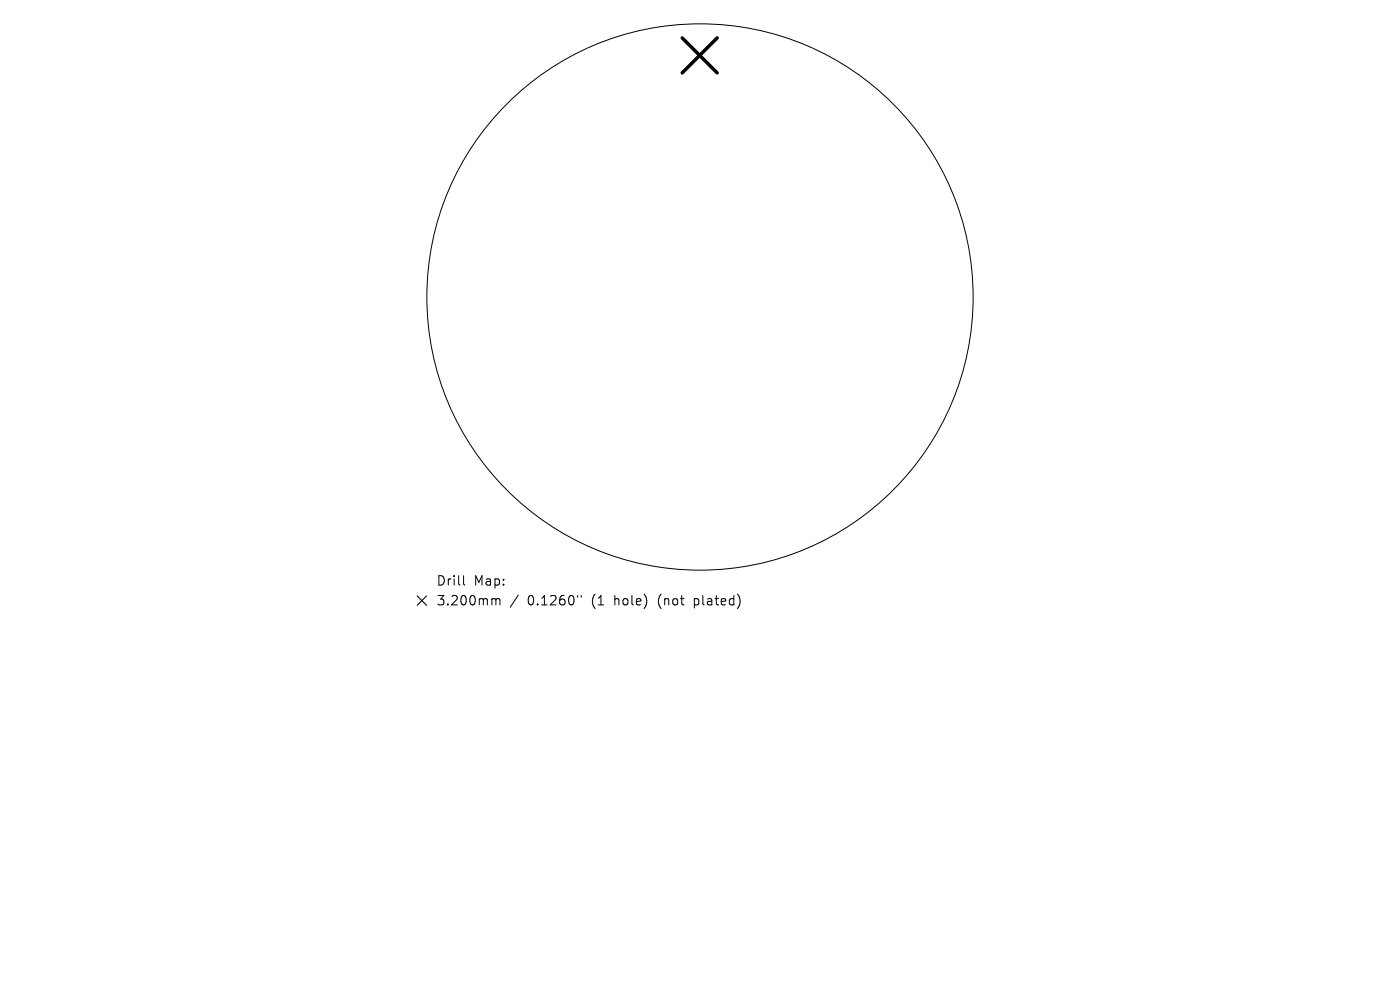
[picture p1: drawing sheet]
<svg xmlns="http://www.w3.org/2000/svg" width="297mm" height="210mm" viewBox="0 0 297 210" stroke-linecap="round" stroke-linejoin="round" font-family="sans-serif">
<defs><g id="words">
<g font-size="2.8">
<text x="92.5" y="124.5">Drill</text>
<text x="100.5" y="124.5">Map:</text>
<text x="92.5" y="128.7">3.200mm</text>
<text x="111.9" y="128.7">0.1260&quot;</text>
<text x="125.7" y="128.7">(1</text>
<text x="130.6" y="128.7">hole)</text>
<text x="140.1" y="128.7">(not</text>
<text x="147.9" y="128.7">plated)</text>
</g>
</g></defs>
<g fill="none" stroke="#000" stroke-width=".21">
<path d="M98.3 122.1v1.7l.3 .3M104.6 127h.3l.3 .3M105.2 127.3l.3-.3 .5 .1 .1 1.2M105.2 127.3v1M110 126.2l-1.8 2.6M122.5 126.3v.4M123.3 126.3v.4"/>
<circle cx="148.5" cy="63" r="57.9"/>
</g>
<path d="M144.7 8l7.4 7.5M152.1 8l-7.4 7.5" fill="none" stroke="#000" stroke-width=".74"/>
<path d="M88.5 126.4l2 2M90.5 126.4l-2 2" fill="none" stroke="#000" stroke-width=".23"/>
<use href="#words"/>
</svg>
